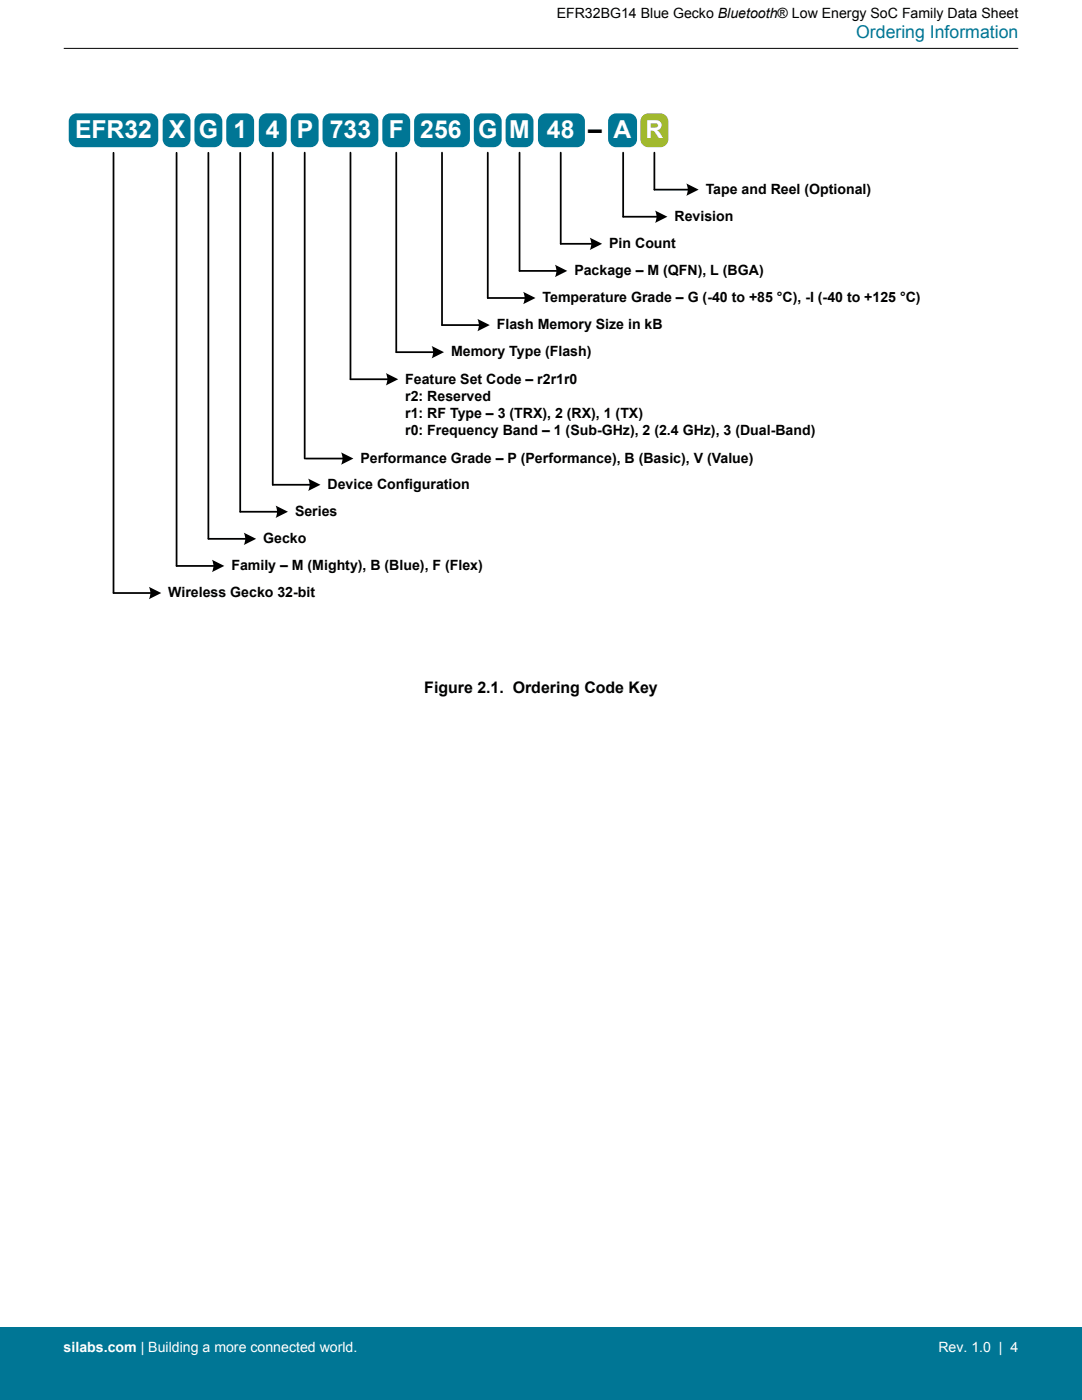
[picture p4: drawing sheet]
<svg xmlns="http://www.w3.org/2000/svg" width="216mm" height="279mm" viewBox="0 0 216 279" stroke-linecap="round" stroke-linejoin="round" font-family="sans-serif">
<defs><g id="words">
<g font-size="4.9" fill="#fff">
<text x="15" y="27.5">EFR32</text>
<text x="33.7" y="27.5">X</text>
<text x="39.7" y="27.5">G</text>
<text x="46.6" y="27.5">1</text>
<text x="53.1" y="27.5">4</text>
<text x="59.3" y="27.5">P</text>
<text x="65.8" y="27.5">733</text>
<text x="77.6" y="27.5">F</text>
<text x="83.9" y="27.5">256</text>
<text x="95.4" y="27.5">G</text>
<text x="101.6" y="27.5">M</text>
<text x="109.1" y="27.5">48</text>
<text x="122.4" y="27.5">A</text>
<text x="128.8" y="27.5">R</text>
</g>
<text font-size="4.9" x="117.3" y="27.5">–</text>
<text font-size="3.5" fill="#007695" x="170.8" y="7.5">Ordering Information</text>
<text font-size="3.2" x="84.7" y="138.2">Figure 2.1. Ordering Code Key</text>
<g font-size="2.8">
<text x="111.1" y="3.5">EFR32BG14 Blue Gecko Bluetooth® Low Energy SoC Family Data Sheet</text>
<text x="140.8" y="38.7">Tape and Reel (Optional)</text>
<text x="134.6" y="44.1">Revision</text>
<text x="121.6" y="49.5">Pin Count</text>
<text x="114.6" y="54.9">Package – M (QFN), L (BGA)</text>
<text x="99.1" y="65.7">Flash Memory Size in kB</text>
<text x="108.3" y="60.3">Temperature Grade – G (-40 to +85 °C), -I (-40 to +125 °C)</text>
<text x="90" y="71.1">Memory Type (Flash)</text>
<text x="80.9" y="76.7">Feature Set Code – r2r1r0</text>
<text x="80.9" y="80.1">r2: Reserved</text>
<text x="80.9" y="83.5">r1: RF Type – 3 (TRX), 2 (RX), 1 (TX)</text>
<text x="80.9" y="86.9">r0: Frequency Band – 1 (Sub-GHz), 2 (2.4 GHz), 3 (Dual-Band)</text>
<text x="71.9" y="92.4">Performance Grade – P (Performance), B (Basic), V (Value)</text>
<text x="65.4" y="97.6">Device Configuration</text>
<text x="58.9" y="103">Series</text>
<text x="46.2" y="113.8">Family – M (Mighty), B (Blue), F (Flex)</text>
<text x="52.5" y="108.4">Gecko</text>
<text x="33.6" y="119.2">Wireless Gecko 32-bit</text>
</g>
<g font-size="2.8" fill="#fff">
<text x="12.7" y="269.9">silabs.com | Building a more connected world.</text>
<text x="187.3" y="269.9">Rev. 1.0 | 4</text>
</g>
</g></defs>
<g fill="#007695">
<path d="M45.5 23.3l.3-.4a5.7 5.7 0 0 1 3.8-.2 1.59 1.59 0 0 1 1.1 1.5v3.6a1.59 1.59 0 0 1-1.6 1.6h-2.4a1.59 1.59 0 0 1-1.5-1.6v-3.6z" fill-rule="evenodd"/>
<path d="M14 23.3l.8-.6 .5-.1h14.7a1.59 1.59 0 0 1 1.6 1.6v3.6a1.59 1.59 0 0 1-1.6 1.6h-14.7a1.59 1.59 0 0 1-1.6-1.6v-3.6z" fill-rule="evenodd"/>
</g>
<path d="M60.8 30.5v61M69.9 30.5v45.2M79.1 30.5v39.8M88.2 30.5v34.4M97.3 30.5v29M103.7 30.5v23.6M111.9 30.5v18.2M124.3 30.5v12.8M130.6 30.5v7.3" fill="none" stroke="#000" stroke-width=".35"/>
<g fill="#007695">
<path d="M58.3 23.3l.4-.4a5.7 5.7 0 0 1 3.8-.2 1.59 1.59 0 0 1 1.1 1.5v3.6a1.59 1.59 0 0 1-1.6 1.6h-2.4a1.59 1.59 0 0 1-1.6-1.6v-3.6z" fill-rule="evenodd"/>
<path d="M76.6 23.3l.3-.4a5.7 5.7 0 0 1 3.9-.2 1.59 1.59 0 0 1 1 1.5v3.6a1.59 1.59 0 0 1-1.5 1.6h-2.4a1.59 1.59 0 0 1-1.6-1.6v-3.6z" fill-rule="evenodd"/>
<path d="M94.9 23.3l.3-.4a5.7 5.7 0 0 1 3.8-.2 1.59 1.59 0 0 1 1.1 1.5v3.6a1.59 1.59 0 0 1-1.6 1.6h-2.4a1.59 1.59 0 0 1-1.6-1.6v-3.6z" fill-rule="evenodd"/>
<path d="M121.6 23.3l.8-.6 3.1-.1a1.59 1.59 0 0 1 1.6 1.6v3.6a1.59 1.59 0 0 1-1.6 1.6h-2.6a1.59 1.59 0 0 1-1.6-1.6v-3.6z" fill-rule="evenodd"/>
</g>
<path d="M128.1 23.3l.3-.4a5.7 5.7 0 0 1 3.9-.2 1.59 1.59 0 0 1 1.1 1.5v3.6a1.59 1.59 0 0 1-1.6 1.6h-2.4a1.59 1.59 0 0 1-1.6-1.6v-3.6z" fill-rule="evenodd" fill="#a1b92e"/>
<path d="M130.6 37.8h6.6M103.7 54.1h7.3M111.9 48.7h6.1M124.3 43.3h6.7M69.9 75.7h7.4M79.1 70.3h7.3M88.2 64.9h7.4" fill="none" stroke="#000" stroke-width=".35"/>
<g fill="#000">
<path d="M136.9 36.6l2.5 1.2-2.5 1.3a2.7 2.7 0 0 0 0-2.5z" fill-rule="evenodd"/>
<path d="M110.7 52.8l2.5 1.3-2.5 1.2a2.7 2.7 0 0 0 0-2.5z" fill-rule="evenodd"/>
<path d="M117.7 47.4l2.4 1.3-2.4 1.2a2.7 2.7 0 0 0 0-2.5z" fill-rule="evenodd"/>
<path d="M130.7 42l2.5 1.3-2.5 1.2a2.7 2.7 0 0 0 0-2.5z" fill-rule="evenodd"/>
<path d="M77 74.4l2.5 1.3-2.5 1.2a2.7 2.7 0 0 0 0-2.5z" fill-rule="evenodd"/>
<path d="M86.1 69l2.5 1.3-2.5 1.2a2.7 2.7 0 0 0 0-2.5z" fill-rule="evenodd"/>
<path d="M95.2 63.6l2.5 1.3-2.4 1.2a2.7 2.7 0 0 0-.1-2.5z" fill-rule="evenodd"/>
</g>
<g fill="#007695">
<path d="M39.1 23.3l.4-.4a5.7 5.7 0 0 1 3.8-.2 1.59 1.59 0 0 1 1.1 1.5v3.6a1.59 1.59 0 0 1-1.6 1.6h-2.4a1.59 1.59 0 0 1-1.6-1.6v-3.6z" fill-rule="evenodd"/>
<path d="M32.8 23.3l.3-.4a5.7 5.7 0 0 1 3.8-.2 1.59 1.59 0 0 1 1.1 1.5v3.6a1.59 1.59 0 0 1-1.6 1.6h-2.4a1.59 1.59 0 0 1-1.5-1.6v-3.6z" fill-rule="evenodd"/>
<path d="M64.7 23.3l.8-.6 .5-.1h7.9a1.59 1.59 0 0 1 1.6 1.6v3.6a1.59 1.59 0 0 1-1.6 1.6h-7.9a1.59 1.59 0 0 1-1.6-1.6v-3.6z" fill-rule="evenodd"/>
<path d="M82.9 23.3l.8-.6 .5-.1h8a1.59 1.59 0 0 1 1.6 1.6v3.6a1.59 1.59 0 0 1-1.6 1.6h-8a1.59 1.59 0 0 1-1.6-1.6v-3.6z" fill-rule="evenodd"/>
<path d="M101.2 23.3l.3-.4a5.7 5.7 0 0 1 3.9-.2 1.59 1.59 0 0 1 1 1.5v3.6a1.59 1.59 0 0 1-1.5 1.6h-2.4a1.59 1.59 0 0 1-1.6-1.6v-3.6z" fill-rule="evenodd"/>
<path d="M107.6 23.3l.8-.6 .5-.1h6.2a1.59 1.59 0 0 1 1.6 1.6v3.6a1.59 1.59 0 0 1-1.6 1.6h-6.2a1.59 1.59 0 0 1-1.6-1.6v-3.6z" fill-rule="evenodd"/>
</g>
<path d="M22.7 30.5v87.8h7.3M35.2 30.5v82.4h7.4M41.6 30.5v77M47.9 30.5v71.6h7.4M54.4 30.5v66.2M97.3 59.5h7.4M61 91.5h7.3M41.6 107.5h7.3" fill="none" stroke="#000" stroke-width=".35"/>
<g fill="#000">
<path d="M104.4 58.2l2.5 1.3-2.5 1.2a2.7 2.7 0 0 0 0-2.5z" fill-rule="evenodd"/>
<path d="M68 90.3l2.5 1.2-2.4 1.2a2.7 2.7 0 0 0-.1-2.4z" fill-rule="evenodd"/>
<path d="M29.7 117.1l2.5 1.2-2.5 1.3a2.7 2.7 0 0 0 0-2.5z" fill-rule="evenodd"/>
<path d="M42.3 111.7l2.5 1.2-2.5 1.3a2.7 2.7 0 0 0 0-2.5z" fill-rule="evenodd"/>
<path d="M48.6 106.3l2.5 1.2-2.5 1.3a2.7 2.7 0 0 0 0-2.5z" fill-rule="evenodd"/>
<path d="M55 100.9l2.5 1.2-2.5 1.3a2.7 2.7 0 0 0 0-2.5z" fill-rule="evenodd"/>
</g>
<path d="M52 23.3l.3-.4a5.7 5.7 0 0 1 3.8-.2 1.59 1.59 0 0 1 1.1 1.5v3.6a1.59 1.59 0 0 1-1.6 1.6h-2.4a1.59 1.59 0 0 1-1.6-1.6v-3.6z" fill-rule="evenodd" fill="#007695"/>
<path d="M54.4 96.7h7.4" fill="none" stroke="#000" stroke-width=".35"/>
<path d="M61.5 95.5l2.4 1.2-2.4 1.3a2.7 2.7 0 0 0 0-2.5z" fill-rule="evenodd" fill="#000"/>
<path d="M12.7 9.7h190.5" fill="none" stroke="#000" stroke-width=".2"/>
<path d="M0 264.9h215.9v14.5h-215.9z" fill="#007695"/>
<use href="#words"/>
</svg>
